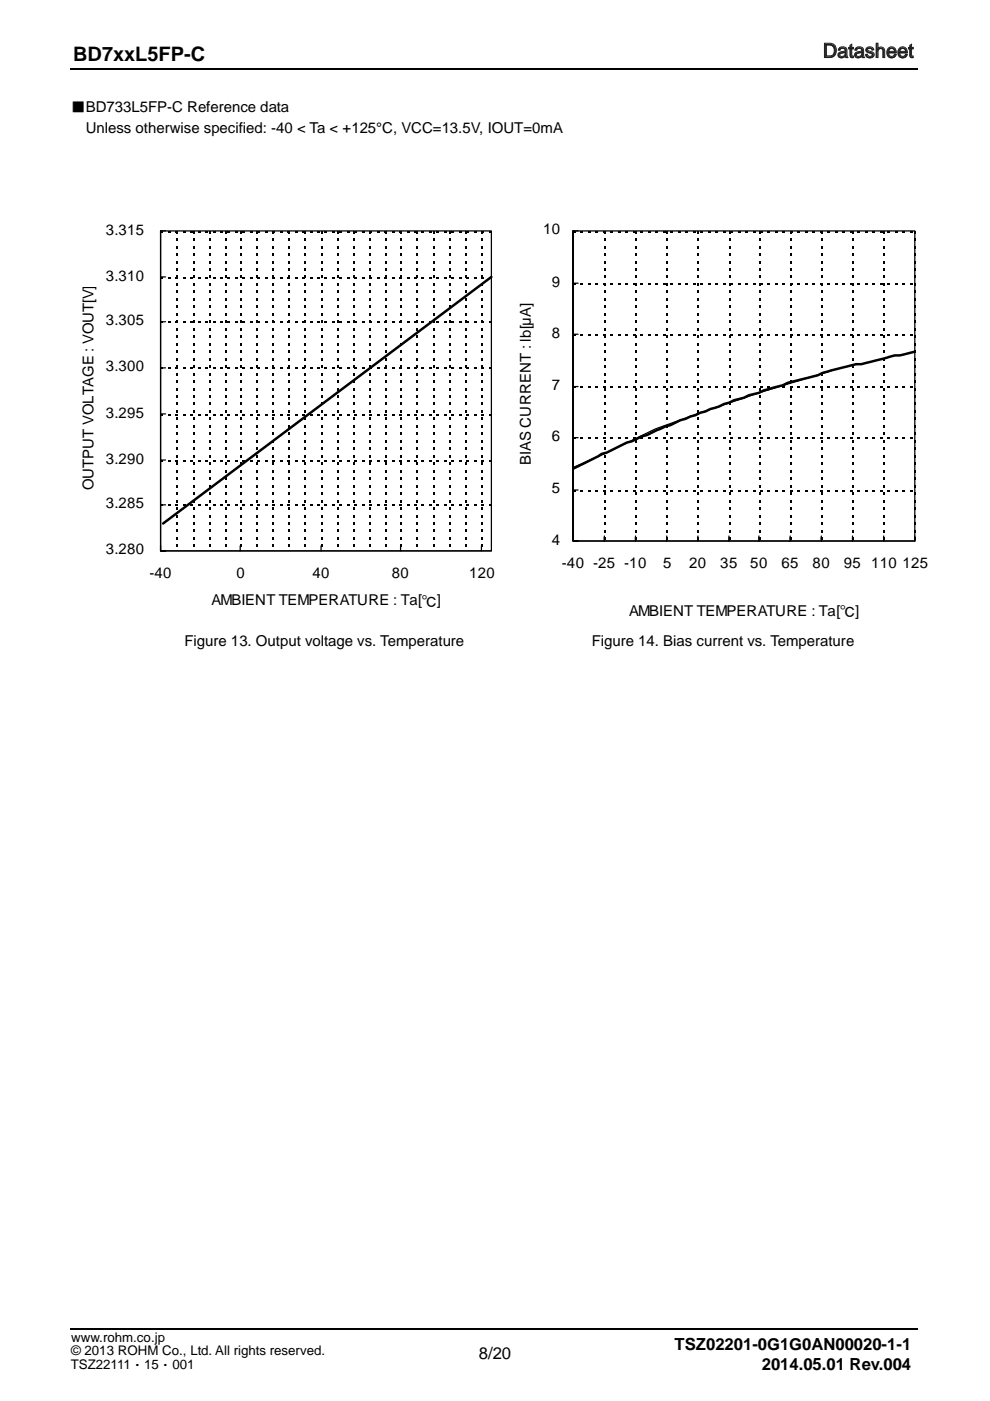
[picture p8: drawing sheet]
<svg xmlns="http://www.w3.org/2000/svg" width="210mm" height="297mm" viewBox="0 0 210 297" stroke-linecap="round" stroke-linejoin="round" font-family="sans-serif">
<defs><g id="words">
<text font-size="4.2" x="15.5" y="12.9">BD7xxL5FP-C</text>
<text font-size="4.2" fill="#231f20" x="174.5" y="12.2">Datasheet</text>
<g font-size="3.5">
<text x="143.1" y="286.3">TSZ02201-0G1G0AN00020-1-1</text>
<text x="101.6" y="288.2">8/20</text>
<text x="161.6" y="290.5">2014.05.01 Rev.004</text>
</g>
<g font-size="3.2">
<text x="15" y="23.7">■BD733L5FP-C Reference data</text>
<text x="18.2" y="28.3">Unless otherwise specified: -40 &lt; Ta &lt; +125°C, VCC=13.5V, IOUT=0mA</text>
<text x="22.5" y="49.7">3.315</text>
<text x="115.2" y="49.7">10</text>
<text x="22.5" y="59.5">3.310</text>
<text x="117.1" y="60.8">9</text>
<text x="22.5" y="69">3.305</text>
<text x="117.1" y="71.6">8</text>
<text x="22.5" y="78.8">3.300</text>
<text x="117.1" y="82.7">7</text>
<text x="22.5" y="88.5">3.295</text>
<text x="117.1" y="93.5">6</text>
<text x="22.5" y="98.3">3.290</text>
<text x="112.6" y="98.6" transform="rotate(-90 112.6 98.6)">BIAS CURRENT : lb[μA]</text>
<text x="19.9" y="103.9" transform="rotate(-90 19.9 103.9)">OUTPUT VOLTAGE : VOUT[V]</text>
<text x="22.5" y="107.8">3.285</text>
<text x="117.1" y="104.6">5</text>
<text x="22.5" y="117.6">3.280</text>
<text x="117.1" y="115.5">4</text>
<text x="31.7" y="122.6">-40</text>
<text x="50.2" y="122.6">0</text>
<text x="66.2" y="122.6">40</text>
<text x="83.1" y="122.6">80</text>
<text x="99.5" y="122.6">120</text>
<text x="119.2" y="120.5">-40 -25 -10</text>
<text x="140.6" y="120.5">5</text>
<text x="146.2" y="120.5">20</text>
<text x="152.8" y="120.5">35</text>
<text x="159.1" y="120.5">50</text>
<text x="165.8" y="120.5">65</text>
<text x="172.4" y="120.5">80</text>
<text x="179" y="120.5">95 110 125</text>
<text x="44.9" y="128.4">AMBIENT TEMPERATURE : Ta[℃]</text>
<text x="133.5" y="130.5">AMBIENT TEMPERATURE : Ta[℃]</text>
<text x="39.1" y="136.9">Figure 13. Output voltage vs. Temperature</text>
<text x="125.5" y="136.9">Figure 14. Bias current vs. Temperature</text>
</g>
<g font-size="2.8">
<text x="15.1" y="287.2">© 2013 ROHM Co., Ltd. All rights reserved.</text>
<text x="15.1" y="284.5">www.rohm.co.jp</text>
<text x="15" y="290.2">TSZ22111・15・001</text>
</g>
</g></defs>
<path d="M15 281.9h179.7" fill="none" stroke="#010202" stroke-width=".32"/>
<path d="M15 14.6h179.7" fill="none" stroke="#010202" stroke-width=".34"/>
<path d="M34.1 49h70.1v67.8h-70.1z" fill="#fff"/>
<g fill="#000">
<path d="M34.1 58.7h.5v.3h-.5zM34.1 49h.5v.2h-.5zM35.6 58.7h.6v.3h-.6zM35.6 49h.6v.2h-.6zM37.2 58.7h.6v.3h-.6zM37.2 49h.6v.2h-.6zM37.5 49h.3v.5h-.3zM37.5 50.5h.3v.6h-.3zM37.5 52.1h.3v.5h-.3zM37.5 53.7h.3v.5h-.3zM37.5 55.3h.3v.5h-.3zM37.5 56.9h.3v.5h-.3z"/>
<path d="M37.5 58.5h.3v.5h-.3zM38.8 58.7h.5v.3h-.5zM38.8 49h.5v.2h-.5zM40.4 58.7h.5v.3h-.5zM40.4 49h.5v.2h-.5zM40.9 49h.3v.5h-.3zM40.9 50.5h.3v.6h-.3zM40.9 52.1h.3v.5h-.3zM40.9 53.7h.3v.5h-.3zM40.9 55.3h.3v.5h-.3zM40.9 56.9h.3v.5h-.3zM40.9 58.5h.3v.5h-.3z"/>
<path d="M42 58.7h.5v.3h-.5zM42 49h.5v.2h-.5zM43.6 58.7h.5v.3h-.5zM43.6 49h.5v.2h-.5zM44.3 49h.3v.5h-.3zM44.3 50.5h.3v.6h-.3zM44.3 52.1h.3v.5h-.3zM44.3 53.7h.3v.5h-.3zM44.3 55.3h.3v.5h-.3zM44.3 56.9h.3v.5h-.3zM44.3 58.5h.3v.5h-.3zM45.1 58.7h.6v.3h-.6z"/>
<path d="M45.1 49h.6v.2h-.6zM46.7 58.7h.5v.3h-.5zM46.7 49h.5v.2h-.5zM47.8 49h.2v.5h-.2zM47.8 50.5h.2v.6h-.2zM47.8 52.1h.2v.5h-.2zM47.8 53.7h.2v.5h-.2zM47.8 55.3h.2v.5h-.2zM47.8 56.9h.2v.5h-.2zM47.8 58.5h.2v.5h-.2zM48.3 58.7h.5v.3h-.5zM48.3 49h.5v.2h-.5z"/>
<path d="M49.9 58.7h.5v.3h-.5zM49.9 49h.5v.2h-.5zM50.9 49h.3v.5h-.3zM50.9 50.5h.3v.6h-.3zM50.9 52.1h.3v.5h-.3zM50.9 53.7h.3v.5h-.3zM50.9 55.3h.3v.5h-.3zM50.9 56.9h.3v.5h-.3zM50.9 58.5h.3v.5h-.3zM51.5 58.7h.5v.3h-.5zM51.5 49h.5v.2h-.5zM53.1 58.7h.5v.3h-.5z"/>
<path d="M53.1 49h.5v.2h-.5zM54.4 49h.2v.5h-.2zM54.4 50.5h.2v.6h-.2zM54.4 52.1h.2v.5h-.2zM54.4 53.7h.2v.5h-.2zM54.4 55.3h.2v.5h-.2zM54.4 56.9h.2v.5h-.2zM54.4 58.5h.2v.5h-.2zM54.6 58.7h.6v.3h-.6zM54.6 49h.6v.2h-.6zM56.2 58.7h.5v.3h-.5zM56.2 49h.5v.2h-.5z"/>
<path d="M57.8 58.7h.5v.3h-.5zM57.8 49h.5v.2h-.5zM57.8 49h.3v.5h-.3zM57.8 50.5h.3v.6h-.3zM57.8 52.1h.3v.5h-.3zM57.8 53.7h.3v.5h-.3zM57.8 55.3h.3v.5h-.3zM57.8 56.9h.3v.5h-.3zM57.8 58.5h.3v.5h-.3zM59.4 58.7h.5v.3h-.5zM59.4 49h.5v.2h-.5zM61 58.7h.5v.3h-.5z"/>
<path d="M61 49h.5v.2h-.5zM61.2 49h.3v.5h-.3zM61.2 50.5h.3v.6h-.3zM61.2 52.1h.3v.5h-.3zM61.2 53.7h.3v.5h-.3zM61.2 55.3h.3v.5h-.3zM61.2 56.9h.3v.5h-.3zM61.2 58.5h.3v.5h-.3zM62.5 58.7h.6v.3h-.6zM62.5 49h.6v.2h-.6zM64.1 58.7h.6v.3h-.6zM64.1 49h.6v.2h-.6z"/>
<path d="M64.7 49h.2v.5h-.2zM64.7 50.5h.2v.6h-.2zM64.7 52.1h.2v.5h-.2zM64.7 53.7h.2v.5h-.2zM64.7 55.3h.2v.5h-.2zM64.7 56.9h.2v.5h-.2zM64.7 58.5h.2v.5h-.2zM65.7 58.7h.6v.3h-.6zM65.7 49h.6v.2h-.6zM67.3 58.7h.5v.3h-.5zM67.3 49h.5v.2h-.5zM68.1 49h.2v.5h-.2z"/>
<path d="M68.1 50.5h.2v.6h-.2zM68.1 52.1h.2v.5h-.2zM68.1 53.7h.2v.5h-.2zM68.1 55.3h.2v.5h-.2zM68.1 56.9h.2v.5h-.2zM68.1 58.5h.2v.5h-.2zM68.9 58.7h.5v.3h-.5zM68.9 49h.5v.2h-.5zM70.5 58.7h.5v.3h-.5zM70.5 49h.5v.2h-.5zM71.5 49h.3v.5h-.3zM71.5 50.5h.3v.6h-.3z"/>
<path d="M71.5 52.1h.3v.5h-.3zM71.5 53.7h.3v.5h-.3zM71.5 55.3h.3v.5h-.3zM71.5 56.9h.3v.5h-.3zM71.5 58.5h.3v.5h-.3zM72.1 58.7h.5v.3h-.5zM72.1 49h.5v.2h-.5zM73.6 58.7h.5v.3h-.5zM73.6 49h.5v.2h-.5zM75 49h.2v.5h-.2zM75 50.5h.2v.6h-.2zM75 52.1h.2v.5h-.2z"/>
<path d="M75 53.7h.2v.5h-.2zM75 55.3h.2v.5h-.2zM75 56.9h.2v.5h-.2zM75 58.5h.2v.5h-.2zM75.2 58.7h.5v.3h-.5zM75.2 49h.5v.2h-.5zM76.8 58.7h.5v.3h-.5zM76.8 49h.5v.2h-.5zM78.4 58.7h.5v.3h-.5zM78.4 49h.5v.2h-.5zM78.4 49h.2v.5h-.2zM78.4 50.5h.2v.6h-.2z"/>
<path d="M78.4 52.1h.2v.5h-.2zM78.4 53.7h.2v.5h-.2zM78.4 55.3h.2v.5h-.2zM78.4 56.9h.2v.5h-.2zM78.4 58.5h.2v.5h-.2zM80 58.7h.5v.3h-.5zM80 49h.5v.2h-.5zM81.5 58.7h.6v.3h-.6zM81.5 49h.6v.2h-.6zM81.8 49h.3v.5h-.3zM81.8 50.5h.3v.6h-.3zM81.8 52.1h.3v.5h-.3z"/>
<path d="M81.8 53.7h.3v.5h-.3zM81.8 55.3h.3v.5h-.3zM81.8 56.9h.3v.5h-.3zM81.8 58.5h.3v.5h-.3zM83.1 58.7h.6v.3h-.6zM83.1 49h.6v.2h-.6zM84.7 58.7h.5v.3h-.5zM84.7 49h.5v.2h-.5zM85 49h.2v.5h-.2zM85 50.5h.2v.6h-.2zM85 52.1h.2v.5h-.2zM85 53.7h.2v.5h-.2z"/>
<path d="M85 55.3h.2v.5h-.2zM85 56.9h.2v.5h-.2zM85 58.5h.2v.5h-.2zM86.3 58.7h.5v.3h-.5zM86.3 49h.5v.2h-.5zM87.9 58.7h.5v.3h-.5zM87.9 49h.5v.2h-.5zM88.4 49h.3v.5h-.3zM88.4 50.5h.3v.6h-.3zM88.4 52.1h.3v.5h-.3zM88.4 53.7h.3v.5h-.3zM88.4 55.3h.3v.5h-.3z"/>
<path d="M88.4 56.9h.3v.5h-.3zM88.4 58.5h.3v.5h-.3zM89.5 58.7h.5v.3h-.5zM89.5 49h.5v.2h-.5zM91 58.7h.6v.3h-.6zM91 49h.6v.2h-.6zM91.8 49h.3v.5h-.3zM91.8 50.5h.3v.6h-.3zM91.8 52.1h.3v.5h-.3zM91.8 53.7h.3v.5h-.3zM91.8 55.3h.3v.5h-.3zM91.8 56.9h.3v.5h-.3z"/>
<path d="M91.8 58.5h.3v.5h-.3zM92.6 58.7h.6v.3h-.6zM92.6 49h.6v.2h-.6zM94.2 58.7h.5v.3h-.5zM94.2 49h.5v.2h-.5zM95.2 49h.3v.5h-.3zM95.2 50.5h.3v.6h-.3zM95.2 52.1h.3v.5h-.3zM95.2 53.7h.3v.5h-.3zM95.2 55.3h.3v.5h-.3zM95.2 56.9h.3v.5h-.3zM95.2 58.5h.3v.5h-.3z"/>
<path d="M95.8 58.7h.5v.3h-.5zM95.8 49h.5v.2h-.5zM97.4 58.7h.5v.3h-.5zM97.4 49h.5v.2h-.5zM98.7 49h.3v.5h-.3zM98.7 50.5h.3v.6h-.3zM98.7 52.1h.3v.5h-.3zM98.7 53.7h.3v.5h-.3zM98.7 55.3h.3v.5h-.3zM98.7 56.9h.3v.5h-.3zM98.7 58.5h.3v.5h-.3zM99 58.7h.5v.3h-.5z"/>
<path d="M99 49h.5v.2h-.5zM100.5 58.7h.6v.3h-.6zM100.5 49h.6v.2h-.6zM102.1 58.7h.5v.3h-.5zM102.1 49h.5v.2h-.5zM102.1 49h.3v.5h-.3zM102.1 50.5h.3v.6h-.3zM102.1 52.1h.3v.5h-.3zM102.1 53.7h.3v.5h-.3zM102.1 55.3h.3v.5h-.3zM102.1 56.9h.3v.5h-.3zM102.1 58.5h.3v.5h-.3z"/>
<path d="M103.7 58.7h.5v.3h-.5zM103.7 49h.5v.2h-.5zM34.1 78h.5v.3h-.5zM34.1 68.2h.5v.3h-.5zM35.6 78h.6v.3h-.6zM35.6 68.2h.6v.3h-.6zM37.2 78h.6v.3h-.6zM37.2 68.2h.6v.3h-.6zM37.5 60h.3v.6h-.3zM37.5 61.6h.3v.5h-.3zM37.5 63.2h.3v.5h-.3zM37.5 64.8h.3v.5h-.3z"/>
<path d="M37.5 66.4h.3v.5h-.3zM37.5 68h.3v.5h-.3zM37.5 69.6h.3v.5h-.3zM37.5 71.1h.3v.5h-.3zM37.5 72.7h.3v.5h-.3zM37.5 74.3h.3v.5h-.3zM37.5 75.9h.3v.5h-.3zM37.5 77.5h.3v.5h-.3zM37.5 79.1h.3v.5h-.3zM38.8 78h.5v.3h-.5zM38.8 68.2h.5v.3h-.5zM40.4 78h.5v.3h-.5z"/>
<path d="M40.4 68.2h.5v.3h-.5zM40.9 60h.3v.6h-.3zM40.9 61.6h.3v.5h-.3zM40.9 63.2h.3v.5h-.3zM40.9 64.8h.3v.5h-.3zM40.9 66.4h.3v.5h-.3zM40.9 68h.3v.5h-.3zM40.9 69.6h.3v.5h-.3zM40.9 71.1h.3v.5h-.3zM40.9 72.7h.3v.5h-.3zM40.9 74.3h.3v.5h-.3zM40.9 75.9h.3v.5h-.3z"/>
<path d="M40.9 77.5h.3v.5h-.3zM40.9 79.1h.3v.5h-.3zM42 78h.5v.3h-.5zM42 68.2h.5v.3h-.5zM43.6 78h.5v.3h-.5zM43.6 68.2h.5v.3h-.5zM44.3 60h.3v.6h-.3zM44.3 61.6h.3v.5h-.3zM44.3 63.2h.3v.5h-.3zM44.3 64.8h.3v.5h-.3zM44.3 66.4h.3v.5h-.3zM44.3 68h.3v.5h-.3z"/>
<path d="M44.3 69.6h.3v.5h-.3zM44.3 71.1h.3v.5h-.3zM44.3 72.7h.3v.5h-.3zM44.3 74.3h.3v.5h-.3zM44.3 75.9h.3v.5h-.3zM44.3 77.5h.3v.5h-.3zM44.3 79.1h.3v.5h-.3zM45.1 78h.6v.3h-.6zM45.1 68.2h.6v.3h-.6zM46.7 78h.5v.3h-.5zM46.7 68.2h.5v.3h-.5zM47.8 60h.2v.6h-.2z"/>
<path d="M47.8 61.6h.2v.5h-.2zM47.8 63.2h.2v.5h-.2zM47.8 64.8h.2v.5h-.2zM47.8 66.4h.2v.5h-.2zM47.8 68h.2v.5h-.2zM47.8 69.6h.2v.5h-.2zM47.8 71.1h.2v.5h-.2zM47.8 72.7h.2v.5h-.2zM47.8 74.3h.2v.5h-.2zM47.8 75.9h.2v.5h-.2zM47.8 77.5h.2v.5h-.2zM47.8 79.1h.2v.5h-.2z"/>
<path d="M48.3 78h.5v.3h-.5zM48.3 68.2h.5v.3h-.5zM49.9 78h.5v.3h-.5zM49.9 68.2h.5v.3h-.5zM50.9 60h.3v.6h-.3zM50.9 61.6h.3v.5h-.3zM50.9 63.2h.3v.5h-.3zM50.9 64.8h.3v.5h-.3zM50.9 66.4h.3v.5h-.3zM50.9 68h.3v.5h-.3zM50.9 69.6h.3v.5h-.3zM50.9 71.1h.3v.5h-.3z"/>
<path d="M50.9 72.7h.3v.5h-.3zM50.9 74.3h.3v.5h-.3zM50.9 75.9h.3v.5h-.3zM50.9 77.5h.3v.5h-.3zM50.9 79.1h.3v.5h-.3zM51.5 78h.5v.3h-.5zM51.5 68.2h.5v.3h-.5zM53.1 78h.5v.3h-.5zM53.1 68.2h.5v.3h-.5zM54.4 60h.2v.6h-.2zM54.4 61.6h.2v.5h-.2zM54.4 63.2h.2v.5h-.2z"/>
<path d="M54.4 64.8h.2v.5h-.2zM54.4 66.4h.2v.5h-.2zM54.4 68h.2v.5h-.2zM54.4 69.6h.2v.5h-.2zM54.4 71.1h.2v.5h-.2zM54.4 72.7h.2v.5h-.2zM54.4 74.3h.2v.5h-.2zM54.4 75.9h.2v.5h-.2zM54.4 77.5h.2v.5h-.2zM54.4 79.1h.2v.5h-.2zM54.6 78h.6v.3h-.6zM54.6 68.2h.6v.3h-.6z"/>
<path d="M56.2 78h.5v.3h-.5zM56.2 68.2h.5v.3h-.5zM57.8 78h.5v.3h-.5zM57.8 68.2h.5v.3h-.5zM57.8 60h.3v.6h-.3zM57.8 61.6h.3v.5h-.3zM57.8 63.2h.3v.5h-.3zM57.8 64.8h.3v.5h-.3zM57.8 66.4h.3v.5h-.3zM57.8 68h.3v.5h-.3zM57.8 69.6h.3v.5h-.3zM57.8 71.1h.3v.5h-.3z"/>
<path d="M57.8 72.7h.3v.5h-.3zM57.8 74.3h.3v.5h-.3zM57.8 75.9h.3v.5h-.3zM57.8 77.5h.3v.5h-.3zM57.8 79.1h.3v.5h-.3zM59.4 78h.5v.3h-.5zM59.4 68.2h.5v.3h-.5zM61 78h.5v.3h-.5zM61 68.2h.5v.3h-.5zM61.2 60h.3v.6h-.3zM61.2 61.6h.3v.5h-.3zM61.2 63.2h.3v.5h-.3z"/>
<path d="M61.2 64.8h.3v.5h-.3zM61.2 66.4h.3v.5h-.3zM61.2 68h.3v.5h-.3zM61.2 69.6h.3v.5h-.3zM61.2 71.1h.3v.5h-.3zM61.2 72.7h.3v.5h-.3zM61.2 74.3h.3v.5h-.3zM61.2 75.9h.3v.5h-.3zM61.2 77.5h.3v.5h-.3zM61.2 79.1h.3v.5h-.3zM62.5 78h.6v.3h-.6zM62.5 68.2h.6v.3h-.6z"/>
<path d="M64.1 78h.6v.3h-.6zM64.1 68.2h.6v.3h-.6zM64.7 60h.2v.6h-.2zM64.7 61.6h.2v.5h-.2zM64.7 63.2h.2v.5h-.2zM64.7 64.8h.2v.5h-.2zM64.7 66.4h.2v.5h-.2zM64.7 68h.2v.5h-.2zM64.7 69.6h.2v.5h-.2zM64.7 71.1h.2v.5h-.2zM64.7 72.7h.2v.5h-.2zM64.7 74.3h.2v.5h-.2z"/>
<path d="M64.7 75.9h.2v.5h-.2zM64.7 77.5h.2v.5h-.2zM64.7 79.1h.2v.5h-.2zM65.7 78h.6v.3h-.6zM65.7 68.2h.6v.3h-.6zM67.3 78h.5v.3h-.5zM67.3 68.2h.5v.3h-.5zM68.1 60h.2v.6h-.2zM68.1 61.6h.2v.5h-.2zM68.1 63.2h.2v.5h-.2zM68.1 64.8h.2v.5h-.2zM68.1 66.4h.2v.5h-.2z"/>
<path d="M68.1 68h.2v.5h-.2zM68.1 69.6h.2v.5h-.2zM68.1 71.1h.2v.5h-.2zM68.1 72.7h.2v.5h-.2zM68.1 74.3h.2v.5h-.2zM68.1 75.9h.2v.5h-.2zM68.1 77.5h.2v.5h-.2zM68.1 79.1h.2v.5h-.2zM68.9 78h.5v.3h-.5zM68.9 68.2h.5v.3h-.5zM70.5 78h.5v.3h-.5zM70.5 68.2h.5v.3h-.5z"/>
<path d="M71.5 60h.3v.6h-.3zM71.5 61.6h.3v.5h-.3zM71.5 63.2h.3v.5h-.3zM71.5 64.8h.3v.5h-.3zM71.5 66.4h.3v.5h-.3zM71.5 68h.3v.5h-.3zM71.5 69.6h.3v.5h-.3zM71.5 71.1h.3v.5h-.3zM71.5 72.7h.3v.5h-.3zM71.5 74.3h.3v.5h-.3zM71.5 75.9h.3v.5h-.3zM71.5 77.5h.3v.5h-.3z"/>
<path d="M71.5 79.1h.3v.5h-.3zM72.1 78h.5v.3h-.5zM72.1 68.2h.5v.3h-.5zM73.6 78h.5v.3h-.5zM73.6 68.2h.5v.3h-.5zM75 60h.2v.6h-.2zM75 61.6h.2v.5h-.2zM75 63.2h.2v.5h-.2zM75 64.8h.2v.5h-.2zM75 66.4h.2v.5h-.2zM75 68h.2v.5h-.2zM75 69.6h.2v.5h-.2z"/>
<path d="M75 71.1h.2v.5h-.2zM75 72.7h.2v.5h-.2zM75 74.3h.2v.5h-.2zM75 75.9h.2v.5h-.2zM75 77.5h.2v.5h-.2zM75 79.1h.2v.5h-.2zM75.2 78h.5v.3h-.5zM75.2 68.2h.5v.3h-.5zM76.8 78h.5v.3h-.5zM76.8 68.2h.5v.3h-.5zM78.4 78h.5v.3h-.5zM78.4 68.2h.5v.3h-.5z"/>
<path d="M78.4 60h.2v.6h-.2zM78.4 61.6h.2v.5h-.2zM78.4 63.2h.2v.5h-.2zM78.4 64.8h.2v.5h-.2zM78.4 66.4h.2v.5h-.2zM78.4 68h.2v.5h-.2zM78.4 69.6h.2v.5h-.2zM78.4 71.1h.2v.5h-.2zM78.4 72.7h.2v.5h-.2zM78.4 74.3h.2v.5h-.2zM78.4 75.9h.2v.5h-.2zM78.4 77.5h.2v.5h-.2z"/>
<path d="M78.4 79.1h.2v.5h-.2zM80 78h.5v.3h-.5zM80 68.2h.5v.3h-.5zM81.5 78h.6v.3h-.6zM81.5 68.2h.6v.3h-.6zM81.8 60h.3v.6h-.3zM81.8 61.6h.3v.5h-.3zM81.8 63.2h.3v.5h-.3zM81.8 64.8h.3v.5h-.3zM81.8 66.4h.3v.5h-.3zM81.8 68h.3v.5h-.3zM81.8 69.6h.3v.5h-.3z"/>
<path d="M81.8 71.1h.3v.5h-.3zM81.8 72.7h.3v.5h-.3zM81.8 74.3h.3v.5h-.3zM81.8 75.9h.3v.5h-.3zM81.8 77.5h.3v.5h-.3zM81.8 79.1h.3v.5h-.3zM83.1 78h.6v.3h-.6zM83.1 68.2h.6v.3h-.6zM84.7 78h.5v.3h-.5zM84.7 68.2h.5v.3h-.5zM85 60h.2v.6h-.2zM85 61.6h.2v.5h-.2z"/>
<path d="M85 63.2h.2v.5h-.2zM85 64.8h.2v.5h-.2zM85 66.4h.2v.5h-.2zM85 68h.2v.5h-.2zM85 69.6h.2v.5h-.2zM85 71.1h.2v.5h-.2zM85 72.7h.2v.5h-.2zM85 74.3h.2v.5h-.2zM85 75.9h.2v.5h-.2zM85 77.5h.2v.5h-.2zM85 79.1h.2v.5h-.2zM86.3 78h.5v.3h-.5z"/>
<path d="M86.3 68.2h.5v.3h-.5zM87.9 78h.5v.3h-.5zM87.9 68.2h.5v.3h-.5zM88.4 60h.3v.6h-.3zM88.4 61.6h.3v.5h-.3zM88.4 63.2h.3v.5h-.3zM88.4 64.8h.3v.5h-.3zM88.4 66.4h.3v.5h-.3zM88.4 68h.3v.5h-.3zM88.4 69.6h.3v.5h-.3zM88.4 71.1h.3v.5h-.3zM88.4 72.7h.3v.5h-.3z"/>
<path d="M88.4 74.3h.3v.5h-.3zM88.4 75.9h.3v.5h-.3zM88.4 77.5h.3v.5h-.3zM88.4 79.1h.3v.5h-.3zM89.5 78h.5v.3h-.5zM89.5 68.2h.5v.3h-.5zM91 78h.6v.3h-.6zM91 68.2h.6v.3h-.6zM91.8 60h.3v.6h-.3zM91.8 61.6h.3v.5h-.3zM91.8 63.2h.3v.5h-.3zM91.8 64.8h.3v.5h-.3z"/>
<path d="M91.8 66.4h.3v.5h-.3zM91.8 68h.3v.5h-.3zM91.8 69.6h.3v.5h-.3zM91.8 71.1h.3v.5h-.3zM91.8 72.7h.3v.5h-.3zM91.8 74.3h.3v.5h-.3zM91.8 75.9h.3v.5h-.3zM91.8 77.5h.3v.5h-.3zM91.8 79.1h.3v.5h-.3zM92.6 78h.6v.3h-.6zM92.6 68.2h.6v.3h-.6zM94.2 78h.5v.3h-.5z"/>
<path d="M94.2 68.2h.5v.3h-.5zM95.2 60h.3v.6h-.3zM95.2 61.6h.3v.5h-.3zM95.2 63.2h.3v.5h-.3zM95.2 64.8h.3v.5h-.3zM95.2 66.4h.3v.5h-.3zM95.2 68h.3v.5h-.3zM95.2 69.6h.3v.5h-.3zM95.2 71.1h.3v.5h-.3zM95.2 72.7h.3v.5h-.3zM95.2 74.3h.3v.5h-.3zM95.2 75.9h.3v.5h-.3z"/>
<path d="M95.2 77.5h.3v.5h-.3zM95.2 79.1h.3v.5h-.3zM95.8 78h.5v.3h-.5zM95.8 68.2h.5v.3h-.5zM97.4 78h.5v.3h-.5zM97.4 68.2h.5v.3h-.5zM98.7 60h.3v.6h-.3zM98.7 61.6h.3v.5h-.3zM98.7 63.2h.3v.5h-.3zM98.7 64.8h.3v.5h-.3zM98.7 66.4h.3v.5h-.3zM98.7 68h.3v.5h-.3z"/>
<path d="M98.7 69.6h.3v.5h-.3zM98.7 71.1h.3v.5h-.3zM98.7 72.7h.3v.5h-.3zM98.7 74.3h.3v.5h-.3zM98.7 75.9h.3v.5h-.3zM98.7 77.5h.3v.5h-.3zM98.7 79.1h.3v.5h-.3zM99 78h.5v.3h-.5zM99 68.2h.5v.3h-.5zM100.5 78h.6v.3h-.6zM100.5 68.2h.6v.3h-.6zM102.1 78h.5v.3h-.5z"/>
<path d="M102.1 68.2h.5v.3h-.5zM102.1 60h.3v.6h-.3zM102.1 61.6h.3v.5h-.3zM102.1 63.2h.3v.5h-.3zM102.1 64.8h.3v.5h-.3zM102.1 66.4h.3v.5h-.3zM102.1 68h.3v.5h-.3zM102.1 69.6h.3v.5h-.3zM102.1 71.1h.3v.5h-.3zM102.1 72.7h.3v.5h-.3zM102.1 74.3h.3v.5h-.3zM102.1 75.9h.3v.5h-.3z"/>
<path d="M102.1 77.5h.3v.5h-.3zM102.1 79.1h.3v.5h-.3zM103.7 78h.5v.3h-.5zM103.7 68.2h.5v.3h-.5zM34.1 97.5h.5v.3h-.5zM34.1 87.8h.5v.2h-.5zM35.6 97.5h.6v.3h-.6zM35.6 87.8h.6v.2h-.6zM37.2 97.5h.6v.3h-.6zM37.2 87.8h.6v.2h-.6zM37.5 80.6h.3v.6h-.3zM37.5 82.2h.3v.5h-.3z"/>
<path d="M37.5 83.8h.3v.5h-.3zM37.5 85.4h.3v.5h-.3zM37.5 87h.3v.5h-.3zM37.5 88.6h.3v.5h-.3zM37.5 90.1h.3v.6h-.3zM37.5 91.7h.3v.5h-.3zM37.5 93.3h.3v.5h-.3zM37.5 94.9h.3v.5h-.3zM37.5 96.5h.3v.5h-.3zM37.5 98.1h.3v.5h-.3zM38.8 97.5h.5v.3h-.5zM38.8 87.8h.5v.2h-.5z"/>
<path d="M40.4 97.5h.5v.3h-.5zM40.4 87.8h.5v.2h-.5zM40.9 80.6h.3v.6h-.3zM40.9 82.2h.3v.5h-.3zM40.9 83.8h.3v.5h-.3zM40.9 85.4h.3v.5h-.3zM40.9 87h.3v.5h-.3zM40.9 88.6h.3v.5h-.3zM40.9 90.1h.3v.6h-.3zM40.9 91.7h.3v.5h-.3zM40.9 93.3h.3v.5h-.3zM40.9 94.9h.3v.5h-.3z"/>
<path d="M40.9 96.5h.3v.5h-.3zM40.9 98.1h.3v.5h-.3zM42 97.5h.5v.3h-.5zM42 87.8h.5v.2h-.5zM43.6 97.5h.5v.3h-.5zM43.6 87.8h.5v.2h-.5zM44.3 80.6h.3v.6h-.3zM44.3 82.2h.3v.5h-.3zM44.3 83.8h.3v.5h-.3zM44.3 85.4h.3v.5h-.3zM44.3 87h.3v.5h-.3zM44.3 88.6h.3v.5h-.3z"/>
<path d="M44.3 90.1h.3v.6h-.3zM44.3 91.7h.3v.5h-.3zM44.3 93.3h.3v.5h-.3zM44.3 94.9h.3v.5h-.3zM44.3 96.5h.3v.5h-.3zM44.3 98.1h.3v.5h-.3zM45.1 97.5h.6v.3h-.6zM45.1 87.8h.6v.2h-.6zM46.7 97.5h.5v.3h-.5zM46.7 87.8h.5v.2h-.5zM47.8 80.6h.2v.6h-.2zM47.8 82.2h.2v.5h-.2z"/>
<path d="M47.8 83.8h.2v.5h-.2zM47.8 85.4h.2v.5h-.2zM47.8 87h.2v.5h-.2zM47.8 88.6h.2v.5h-.2zM47.8 90.1h.2v.6h-.2zM47.8 91.7h.2v.5h-.2zM47.8 93.3h.2v.5h-.2zM47.8 94.9h.2v.5h-.2zM47.8 96.5h.2v.5h-.2zM47.8 98.1h.2v.5h-.2zM48.3 97.5h.5v.3h-.5zM48.3 87.8h.5v.2h-.5z"/>
<path d="M49.9 97.5h.5v.3h-.5zM49.9 87.8h.5v.2h-.5zM50.9 80.6h.3v.6h-.3zM50.9 82.2h.3v.5h-.3zM50.9 83.8h.3v.5h-.3zM50.9 85.4h.3v.5h-.3zM50.9 87h.3v.5h-.3zM50.9 88.6h.3v.5h-.3zM50.9 90.1h.3v.6h-.3zM50.9 91.7h.3v.5h-.3zM50.9 93.3h.3v.5h-.3zM50.9 94.9h.3v.5h-.3z"/>
<path d="M50.9 96.5h.3v.5h-.3zM50.9 98.1h.3v.5h-.3zM51.5 97.5h.5v.3h-.5zM51.5 87.8h.5v.2h-.5zM53.1 97.5h.5v.3h-.5zM53.1 87.8h.5v.2h-.5zM54.4 80.6h.2v.6h-.2zM54.4 82.2h.2v.5h-.2zM54.4 83.8h.2v.5h-.2zM54.4 85.4h.2v.5h-.2zM54.4 87h.2v.5h-.2zM54.4 88.6h.2v.5h-.2z"/>
<path d="M54.4 90.1h.2v.6h-.2zM54.4 91.7h.2v.5h-.2zM54.4 93.3h.2v.5h-.2zM54.4 94.9h.2v.5h-.2zM54.4 96.5h.2v.5h-.2zM54.4 98.1h.2v.5h-.2zM54.6 97.5h.6v.3h-.6zM54.6 87.8h.6v.2h-.6zM56.2 97.5h.5v.3h-.5zM56.2 87.8h.5v.2h-.5zM57.8 97.5h.5v.3h-.5zM57.8 87.8h.5v.2h-.5z"/>
<path d="M57.8 80.6h.3v.6h-.3zM57.8 82.2h.3v.5h-.3zM57.8 83.8h.3v.5h-.3zM57.8 85.4h.3v.5h-.3zM57.8 87h.3v.5h-.3zM57.8 88.6h.3v.5h-.3zM57.8 90.1h.3v.6h-.3zM57.8 91.7h.3v.5h-.3zM57.8 93.3h.3v.5h-.3zM57.8 94.9h.3v.5h-.3zM57.8 96.5h.3v.5h-.3zM57.8 98.1h.3v.5h-.3z"/>
<path d="M59.4 97.5h.5v.3h-.5zM59.4 87.8h.5v.2h-.5zM61 97.5h.5v.3h-.5zM61 87.8h.5v.2h-.5zM61.2 80.6h.3v.6h-.3zM61.2 82.2h.3v.5h-.3zM61.2 83.8h.3v.5h-.3zM61.2 85.4h.3v.5h-.3zM61.2 87h.3v.5h-.3zM61.2 88.6h.3v.5h-.3zM61.2 90.1h.3v.6h-.3zM61.2 91.7h.3v.5h-.3z"/>
<path d="M61.2 93.3h.3v.5h-.3zM61.2 94.9h.3v.5h-.3zM61.2 96.5h.3v.5h-.3zM61.2 98.1h.3v.5h-.3zM62.5 97.5h.6v.3h-.6zM62.5 87.8h.6v.2h-.6zM64.1 97.5h.6v.3h-.6zM64.1 87.8h.6v.2h-.6zM64.7 80.6h.2v.6h-.2zM64.7 82.2h.2v.5h-.2zM64.7 83.8h.2v.5h-.2zM64.7 85.4h.2v.5h-.2z"/>
<path d="M64.7 87h.2v.5h-.2zM64.7 88.6h.2v.5h-.2zM64.7 90.1h.2v.6h-.2zM64.7 91.7h.2v.5h-.2zM64.7 93.3h.2v.5h-.2zM64.7 94.9h.2v.5h-.2zM64.7 96.5h.2v.5h-.2zM64.7 98.1h.2v.5h-.2zM65.7 97.5h.6v.3h-.6zM65.7 87.8h.6v.2h-.6zM67.3 97.5h.5v.3h-.5zM67.3 87.8h.5v.2h-.5z"/>
<path d="M68.1 80.6h.2v.6h-.2zM68.1 82.2h.2v.5h-.2zM68.1 83.8h.2v.5h-.2zM68.1 85.4h.2v.5h-.2zM68.1 87h.2v.5h-.2zM68.1 88.6h.2v.5h-.2zM68.1 90.1h.2v.6h-.2zM68.1 91.7h.2v.5h-.2zM68.1 93.3h.2v.5h-.2zM68.1 94.9h.2v.5h-.2zM68.1 96.5h.2v.5h-.2zM68.1 98.1h.2v.5h-.2z"/>
<path d="M68.9 97.5h.5v.3h-.5zM68.9 87.8h.5v.2h-.5zM70.5 97.5h.5v.3h-.5zM70.5 87.8h.5v.2h-.5zM71.5 80.6h.3v.6h-.3zM71.5 82.2h.3v.5h-.3zM71.5 83.8h.3v.5h-.3zM71.5 85.4h.3v.5h-.3zM71.5 87h.3v.5h-.3zM71.5 88.6h.3v.5h-.3zM71.5 90.1h.3v.6h-.3zM71.5 91.7h.3v.5h-.3z"/>
<path d="M71.5 93.3h.3v.5h-.3zM71.5 94.9h.3v.5h-.3zM71.5 96.5h.3v.5h-.3zM71.5 98.1h.3v.5h-.3zM72.1 97.5h.5v.3h-.5zM72.1 87.8h.5v.2h-.5zM73.6 97.5h.5v.3h-.5zM73.6 87.8h.5v.2h-.5zM75 80.6h.2v.6h-.2zM75 82.2h.2v.5h-.2zM75 83.8h.2v.5h-.2zM75 85.4h.2v.5h-.2z"/>
<path d="M75 87h.2v.5h-.2zM75 88.6h.2v.5h-.2zM75 90.1h.2v.6h-.2zM75 91.7h.2v.5h-.2zM75 93.3h.2v.5h-.2zM75 94.9h.2v.5h-.2zM75 96.5h.2v.5h-.2zM75 98.1h.2v.5h-.2zM75.2 97.5h.5v.3h-.5zM75.2 87.8h.5v.2h-.5zM76.8 97.5h.5v.3h-.5zM76.8 87.8h.5v.2h-.5z"/>
<path d="M78.4 97.5h.5v.3h-.5zM78.4 87.8h.5v.2h-.5zM78.4 80.6h.2v.6h-.2zM78.4 82.2h.2v.5h-.2zM78.4 83.8h.2v.5h-.2zM78.4 85.4h.2v.5h-.2zM78.4 87h.2v.5h-.2zM78.4 88.6h.2v.5h-.2zM78.4 90.1h.2v.6h-.2zM78.4 91.7h.2v.5h-.2zM78.4 93.3h.2v.5h-.2zM78.4 94.9h.2v.5h-.2z"/>
<path d="M78.4 96.5h.2v.5h-.2zM78.4 98.1h.2v.5h-.2zM80 97.5h.5v.3h-.5zM80 87.8h.5v.2h-.5zM81.5 97.5h.6v.3h-.6zM81.5 87.8h.6v.2h-.6zM81.8 80.6h.3v.6h-.3zM81.8 82.2h.3v.5h-.3zM81.8 83.8h.3v.5h-.3zM81.8 85.4h.3v.5h-.3zM81.8 87h.3v.5h-.3zM81.8 88.6h.3v.5h-.3z"/>
<path d="M81.8 90.1h.3v.6h-.3zM81.8 91.7h.3v.5h-.3zM81.8 93.3h.3v.5h-.3zM81.8 94.9h.3v.5h-.3zM81.8 96.5h.3v.5h-.3zM81.8 98.1h.3v.5h-.3zM83.1 97.5h.6v.3h-.6zM83.1 87.8h.6v.2h-.6zM84.7 97.5h.5v.3h-.5zM84.7 87.8h.5v.2h-.5zM85 80.6h.2v.6h-.2zM85 82.2h.2v.5h-.2z"/>
<path d="M85 83.8h.2v.5h-.2zM85 85.4h.2v.5h-.2zM85 87h.2v.5h-.2zM85 88.6h.2v.5h-.2zM85 90.1h.2v.6h-.2zM85 91.7h.2v.5h-.2zM85 93.3h.2v.5h-.2zM85 94.9h.2v.5h-.2zM85 96.5h.2v.5h-.2zM85 98.1h.2v.5h-.2zM86.3 97.5h.5v.3h-.5zM86.3 87.8h.5v.2h-.5z"/>
<path d="M87.9 97.5h.5v.3h-.5zM87.9 87.8h.5v.2h-.5zM88.4 80.6h.3v.6h-.3zM88.4 82.2h.3v.5h-.3zM88.4 83.8h.3v.5h-.3zM88.4 85.4h.3v.5h-.3zM88.4 87h.3v.5h-.3zM88.4 88.6h.3v.5h-.3zM88.4 90.1h.3v.6h-.3zM88.4 91.7h.3v.5h-.3zM88.4 93.3h.3v.5h-.3zM88.4 94.9h.3v.5h-.3z"/>
<path d="M88.4 96.5h.3v.5h-.3zM88.4 98.1h.3v.5h-.3zM89.5 97.5h.5v.3h-.5zM89.5 87.8h.5v.2h-.5zM91 97.5h.6v.3h-.6zM91 87.8h.6v.2h-.6zM91.8 80.6h.3v.6h-.3zM91.8 82.2h.3v.5h-.3zM91.8 83.8h.3v.5h-.3zM91.8 85.4h.3v.5h-.3zM91.8 87h.3v.5h-.3zM91.8 88.6h.3v.5h-.3z"/>
<path d="M91.8 90.1h.3v.6h-.3zM91.8 91.7h.3v.5h-.3zM91.8 93.3h.3v.5h-.3zM91.8 94.9h.3v.5h-.3zM91.8 96.5h.3v.5h-.3zM91.8 98.1h.3v.5h-.3zM92.6 97.5h.6v.3h-.6zM92.6 87.8h.6v.2h-.6zM94.2 97.5h.5v.3h-.5zM94.2 87.8h.5v.2h-.5zM95.2 80.6h.3v.6h-.3zM95.2 82.2h.3v.5h-.3z"/>
<path d="M95.2 83.8h.3v.5h-.3zM95.2 85.4h.3v.5h-.3zM95.2 87h.3v.5h-.3zM95.2 88.6h.3v.5h-.3zM95.2 90.1h.3v.6h-.3zM95.2 91.7h.3v.5h-.3zM95.2 93.3h.3v.5h-.3zM95.2 94.9h.3v.5h-.3zM95.2 96.5h.3v.5h-.3zM95.2 98.1h.3v.5h-.3zM95.8 97.5h.5v.3h-.5zM95.8 87.8h.5v.2h-.5z"/>
<path d="M97.4 97.5h.5v.3h-.5zM97.4 87.8h.5v.2h-.5zM98.7 80.6h.3v.6h-.3zM98.7 82.2h.3v.5h-.3zM98.7 83.8h.3v.5h-.3zM98.7 85.4h.3v.5h-.3zM98.7 87h.3v.5h-.3zM98.7 88.6h.3v.5h-.3zM98.7 90.1h.3v.6h-.3zM98.7 91.7h.3v.5h-.3zM98.7 93.3h.3v.5h-.3zM98.7 94.9h.3v.5h-.3z"/>
<path d="M98.7 96.5h.3v.5h-.3zM98.7 98.1h.3v.5h-.3zM99 97.5h.5v.3h-.5zM99 87.8h.5v.2h-.5zM100.5 97.5h.6v.3h-.6zM100.5 87.8h.6v.2h-.6zM102.1 97.5h.5v.3h-.5zM102.1 87.8h.5v.2h-.5zM102.1 80.6h.3v.6h-.3zM102.1 82.2h.3v.5h-.3zM102.1 83.8h.3v.5h-.3zM102.1 85.4h.3v.5h-.3z"/>
<path d="M102.1 87h.3v.5h-.3zM102.1 88.6h.3v.5h-.3zM102.1 90.1h.3v.6h-.3zM102.1 91.7h.3v.5h-.3zM102.1 93.3h.3v.5h-.3zM102.1 94.9h.3v.5h-.3zM102.1 96.5h.3v.5h-.3zM102.1 98.1h.3v.5h-.3zM103.7 97.5h.5v.3h-.5zM103.7 87.8h.5v.2h-.5zM34.1 107h.5v.3h-.5zM35.6 107h.6v.3h-.6z"/>
<path d="M37.2 107h.6v.3h-.6zM37.5 99.7h.3v.5h-.3zM37.5 101.2h.3v.5h-.3zM37.5 102.8h.3v.5h-.3zM37.5 104.4h.3v.5h-.3zM37.5 106h.3v.5h-.3zM37.5 107.6h.3v.5h-.3zM37.5 109.2h.3v.5h-.3zM37.5 110.7h.3v.6h-.3zM37.5 112.3h.3v.5h-.3zM37.5 113.9h.3v.5h-.3zM37.5 115.5h.3v.5h-.3z"/>
<path d="M38.8 107h.5v.3h-.5zM40.4 107h.5v.3h-.5zM40.9 99.7h.3v.5h-.3zM40.9 101.2h.3v.5h-.3zM40.9 102.8h.3v.5h-.3zM40.9 104.4h.3v.5h-.3zM40.9 106h.3v.5h-.3zM40.9 107.6h.3v.5h-.3zM40.9 109.2h.3v.5h-.3zM40.9 110.7h.3v.6h-.3zM40.9 112.3h.3v.5h-.3zM40.9 113.9h.3v.5h-.3z"/>
<path d="M40.9 115.5h.3v.5h-.3zM42 107h.5v.3h-.5zM43.6 107h.5v.3h-.5zM44.3 99.7h.3v.5h-.3zM44.3 101.2h.3v.5h-.3zM44.3 102.8h.3v.5h-.3zM44.3 104.4h.3v.5h-.3zM44.3 106h.3v.5h-.3zM44.3 107.6h.3v.5h-.3zM44.3 109.2h.3v.5h-.3zM44.3 110.7h.3v.6h-.3zM44.3 112.3h.3v.5h-.3z"/>
<path d="M44.3 113.9h.3v.5h-.3zM44.3 115.5h.3v.5h-.3zM45.1 107h.6v.3h-.6zM46.7 107h.5v.3h-.5zM47.8 99.7h.2v.5h-.2zM47.8 101.2h.2v.5h-.2zM47.8 102.8h.2v.5h-.2zM47.8 104.4h.2v.5h-.2zM47.8 106h.2v.5h-.2zM47.8 107.6h.2v.5h-.2zM47.8 109.2h.2v.5h-.2zM47.8 110.7h.2v.6h-.2z"/>
<path d="M47.8 112.3h.2v.5h-.2zM47.8 113.9h.2v.5h-.2zM47.8 115.5h.2v.5h-.2zM48.3 107h.5v.3h-.5zM49.9 107h.5v.3h-.5zM50.9 99.7h.3v.5h-.3zM50.9 101.2h.3v.5h-.3zM50.9 102.8h.3v.5h-.3zM50.9 104.4h.3v.5h-.3zM50.9 106h.3v.5h-.3zM50.9 107.6h.3v.5h-.3zM50.9 109.2h.3v.5h-.3z"/>
<path d="M50.9 110.7h.3v.6h-.3zM50.9 112.3h.3v.5h-.3zM50.9 113.9h.3v.5h-.3zM50.9 115.5h.3v.5h-.3zM51.5 107h.5v.3h-.5zM53.1 107h.5v.3h-.5zM54.4 99.7h.2v.5h-.2zM54.4 101.2h.2v.5h-.2zM54.4 102.8h.2v.5h-.2zM54.4 104.4h.2v.5h-.2zM54.4 106h.2v.5h-.2zM54.4 107.6h.2v.5h-.2z"/>
<path d="M54.4 109.2h.2v.5h-.2zM54.4 110.7h.2v.6h-.2zM54.4 112.3h.2v.5h-.2zM54.4 113.9h.2v.5h-.2zM54.4 115.5h.2v.5h-.2zM54.6 107h.6v.3h-.6zM56.2 107h.5v.3h-.5zM57.8 107h.5v.3h-.5zM57.8 99.7h.3v.5h-.3zM57.8 101.2h.3v.5h-.3zM57.8 102.8h.3v.5h-.3zM57.8 104.4h.3v.5h-.3z"/>
<path d="M57.8 106h.3v.5h-.3zM57.8 107.6h.3v.5h-.3zM57.8 109.2h.3v.5h-.3zM57.8 110.7h.3v.6h-.3zM57.8 112.3h.3v.5h-.3zM57.8 113.9h.3v.5h-.3zM57.8 115.5h.3v.5h-.3zM59.4 107h.5v.3h-.5zM61 107h.5v.3h-.5zM61.2 99.7h.3v.5h-.3zM61.2 101.2h.3v.5h-.3zM61.2 102.8h.3v.5h-.3z"/>
<path d="M61.2 104.4h.3v.5h-.3zM61.2 106h.3v.5h-.3zM61.2 107.6h.3v.5h-.3zM61.2 109.2h.3v.5h-.3zM61.2 110.7h.3v.6h-.3zM61.2 112.3h.3v.5h-.3zM61.2 113.9h.3v.5h-.3zM61.2 115.5h.3v.5h-.3zM62.5 107h.6v.3h-.6zM64.1 107h.6v.3h-.6zM64.7 99.7h.2v.5h-.2zM64.7 101.2h.2v.5h-.2z"/>
<path d="M64.7 102.8h.2v.5h-.2zM64.7 104.4h.2v.5h-.2zM64.7 106h.2v.5h-.2zM64.7 107.6h.2v.5h-.2zM64.7 109.2h.2v.5h-.2zM64.7 110.7h.2v.6h-.2zM64.7 112.3h.2v.5h-.2zM64.7 113.9h.2v.5h-.2zM64.7 115.5h.2v.5h-.2zM65.7 107h.6v.3h-.6zM67.3 107h.5v.3h-.5zM68.1 99.7h.2v.5h-.2z"/>
<path d="M68.1 101.2h.2v.5h-.2zM68.1 102.8h.2v.5h-.2zM68.1 104.4h.2v.5h-.2zM68.1 106h.2v.5h-.2zM68.1 107.6h.2v.5h-.2zM68.1 109.2h.2v.5h-.2zM68.1 110.7h.2v.6h-.2zM68.1 112.3h.2v.5h-.2zM68.1 113.9h.2v.5h-.2zM68.1 115.5h.2v.5h-.2zM68.9 107h.5v.3h-.5zM70.5 107h.5v.3h-.5z"/>
<path d="M71.5 99.7h.3v.5h-.3zM71.5 101.2h.3v.5h-.3zM71.5 102.8h.3v.5h-.3zM71.5 104.4h.3v.5h-.3zM71.5 106h.3v.5h-.3zM71.5 107.6h.3v.5h-.3zM71.5 109.2h.3v.5h-.3zM71.5 110.7h.3v.6h-.3zM71.5 112.3h.3v.5h-.3zM71.5 113.9h.3v.5h-.3zM71.5 115.5h.3v.5h-.3zM72.1 107h.5v.3h-.5z"/>
<path d="M73.6 107h.5v.3h-.5zM75 99.7h.2v.5h-.2zM75 101.2h.2v.5h-.2zM75 102.8h.2v.5h-.2zM75 104.4h.2v.5h-.2zM75 106h.2v.5h-.2zM75 107.6h.2v.5h-.2zM75 109.2h.2v.5h-.2zM75 110.7h.2v.6h-.2zM75 112.3h.2v.5h-.2zM75 113.9h.2v.5h-.2zM75 115.5h.2v.5h-.2z"/>
<path d="M75.2 107h.5v.3h-.5zM76.8 107h.5v.3h-.5zM78.4 107h.5v.3h-.5zM78.4 99.7h.2v.5h-.2zM78.4 101.2h.2v.5h-.2zM78.4 102.8h.2v.5h-.2zM78.4 104.4h.2v.5h-.2zM78.4 106h.2v.5h-.2zM78.4 107.6h.2v.5h-.2zM78.4 109.2h.2v.5h-.2zM78.4 110.7h.2v.6h-.2zM78.4 112.3h.2v.5h-.2z"/>
<path d="M78.4 113.9h.2v.5h-.2zM78.4 115.5h.2v.5h-.2zM80 107h.5v.3h-.5zM81.5 107h.6v.3h-.6zM81.8 99.7h.3v.5h-.3zM81.8 101.2h.3v.5h-.3zM81.8 102.8h.3v.5h-.3zM81.8 104.4h.3v.5h-.3zM81.8 106h.3v.5h-.3zM81.8 107.6h.3v.5h-.3zM81.8 109.2h.3v.5h-.3zM81.8 110.7h.3v.6h-.3z"/>
<path d="M81.8 112.3h.3v.5h-.3zM81.8 113.9h.3v.5h-.3zM81.8 115.5h.3v.5h-.3zM83.1 107h.6v.3h-.6zM84.7 107h.5v.3h-.5zM85 99.7h.2v.5h-.2zM85 101.2h.2v.5h-.2zM85 102.8h.2v.5h-.2zM85 104.4h.2v.5h-.2zM85 106h.2v.5h-.2zM85 107.6h.2v.5h-.2zM85 109.2h.2v.5h-.2z"/>
<path d="M85 110.7h.2v.6h-.2zM85 112.3h.2v.5h-.2zM85 113.9h.2v.5h-.2zM85 115.5h.2v.5h-.2zM86.3 107h.5v.3h-.5zM87.9 107h.5v.3h-.5zM88.4 99.7h.3v.5h-.3zM88.4 101.2h.3v.5h-.3zM88.4 102.8h.3v.5h-.3zM88.4 104.4h.3v.5h-.3zM88.4 106h.3v.5h-.3zM88.4 107.6h.3v.5h-.3z"/>
<path d="M88.4 109.2h.3v.5h-.3zM88.4 110.7h.3v.6h-.3zM88.4 112.3h.3v.5h-.3zM88.4 113.9h.3v.5h-.3zM88.4 115.5h.3v.5h-.3zM89.5 107h.5v.3h-.5zM91 107h.6v.3h-.6zM91.8 99.7h.3v.5h-.3zM91.8 101.2h.3v.5h-.3zM91.8 102.8h.3v.5h-.3zM91.8 104.4h.3v.5h-.3zM91.8 106h.3v.5h-.3z"/>
<path d="M91.8 107.6h.3v.5h-.3zM91.8 109.2h.3v.5h-.3zM91.8 110.7h.3v.6h-.3zM91.8 112.3h.3v.5h-.3zM91.8 113.9h.3v.5h-.3zM91.8 115.5h.3v.5h-.3zM92.6 107h.6v.3h-.6zM94.2 107h.5v.3h-.5zM95.2 99.7h.3v.5h-.3zM95.2 101.2h.3v.5h-.3zM95.2 102.8h.3v.5h-.3zM95.2 104.4h.3v.5h-.3z"/>
<path d="M95.2 106h.3v.5h-.3zM95.2 107.6h.3v.5h-.3zM95.2 109.2h.3v.5h-.3zM95.2 110.7h.3v.6h-.3zM95.2 112.3h.3v.5h-.3zM95.2 113.9h.3v.5h-.3zM95.2 115.5h.3v.5h-.3zM95.8 107h.5v.3h-.5zM97.4 107h.5v.3h-.5zM98.7 99.7h.3v.5h-.3zM98.7 101.2h.3v.5h-.3zM98.7 102.8h.3v.5h-.3z"/>
<path d="M98.7 104.4h.3v.5h-.3zM98.7 106h.3v.5h-.3zM98.7 107.6h.3v.5h-.3zM98.7 109.2h.3v.5h-.3zM98.7 110.7h.3v.6h-.3zM98.7 112.3h.3v.5h-.3zM98.7 113.9h.3v.5h-.3zM98.7 115.5h.3v.5h-.3zM99 107h.5v.3h-.5zM100.5 107h.6v.3h-.6zM102.1 107h.5v.3h-.5zM102.1 99.7h.3v.5h-.3z"/>
<path d="M102.1 101.2h.3v.5h-.3zM102.1 102.8h.3v.5h-.3zM102.1 104.4h.3v.5h-.3zM102.1 106h.3v.5h-.3zM102.1 107.6h.3v.5h-.3zM102.1 109.2h.3v.5h-.3zM102.1 110.7h.3v.6h-.3zM102.1 112.3h.3v.5h-.3zM102.1 113.9h.3v.5h-.3zM102.1 115.5h.3v.5h-.3zM103.7 107h.5v.3h-.5z"/>
</g>
<path d="M34.1 58.7h1M35.1 49h-1h70.1v67.8h-70.1v-67.8v67.8h1M34.1 78h1M34.1 68.2h1M34.1 97.5h1M34.1 87.8h1M34.1 107h1M34.1 115.7v1.1h70.1M50.9 115.7v1.1M68.1 115.7v1.1M85 115.7v1.1M102.1 115.7v1.1" fill="none" stroke="#000" stroke-width=".26"/>
<path d="M104.2 58.7l-69.6 52.3" fill="none" stroke="#000" stroke-width=".53"/>
<path d="M121.6 49h72.4v65.7h-72.4z" fill="#fff"/>
<g fill="#000">
<path d="M121.6 49h.5v.2h-.5zM123.1 49h.6v.2h-.6zM124.7 49h.6v.2h-.6zM126.3 49h.6v.2h-.6zM127.9 49h.5v.2h-.5zM128.2 49h.2v.5h-.2zM128.2 50.5h.2v.6h-.2zM128.2 52.1h.2v.6h-.2zM128.2 53.7h.2v.5h-.2zM128.2 55.3h.2v.5h-.2zM128.2 56.9h.2v.5h-.2zM128.2 58.5h.2v.5h-.2z"/>
<path d="M129.5 49h.5v.2h-.5zM131.1 49h.5v.2h-.5zM132.7 49h.5v.2h-.5zM134.3 49h.5v.2h-.5zM134.8 49h.3v.5h-.3zM134.8 50.5h.3v.6h-.3zM134.8 52.1h.3v.6h-.3zM134.8 53.7h.3v.5h-.3zM134.8 55.3h.3v.5h-.3zM134.8 56.9h.3v.5h-.3zM134.8 58.5h.3v.5h-.3zM135.8 49h.6v.2h-.6z"/>
<path d="M137.4 49h.6v.2h-.6zM139 49h.6v.2h-.6zM140.6 49h.5v.2h-.5zM141.4 49h.3v.5h-.3zM141.4 50.5h.3v.6h-.3zM141.4 52.1h.3v.6h-.3zM141.4 53.7h.3v.5h-.3zM141.4 55.3h.3v.5h-.3zM141.4 56.9h.3v.5h-.3zM141.4 58.5h.3v.5h-.3zM142.2 49h.5v.2h-.5zM143.8 49h.5v.2h-.5z"/>
<path d="M145.4 49h.5v.2h-.5zM147 49h.5v.2h-.5zM148 49h.3v.5h-.3zM148 50.5h.3v.6h-.3zM148 52.1h.3v.6h-.3zM148 53.7h.3v.5h-.3zM148 55.3h.3v.5h-.3zM148 56.9h.3v.5h-.3zM148 58.5h.3v.5h-.3zM148.5 49h.6v.2h-.6zM150.1 49h.6v.2h-.6zM151.7 49h.6v.2h-.6z"/>
<path d="M153.3 49h.5v.2h-.5zM154.6 49h.3v.5h-.3zM154.6 50.5h.3v.6h-.3zM154.6 52.1h.3v.6h-.3zM154.6 53.7h.3v.5h-.3zM154.6 55.3h.3v.5h-.3zM154.6 56.9h.3v.5h-.3zM154.6 58.5h.3v.5h-.3zM154.9 49h.5v.2h-.5zM156.5 49h.5v.2h-.5zM158.1 49h.5v.2h-.5zM159.7 49h.5v.2h-.5z"/>
<path d="M161 49h.2v.5h-.2zM161 50.5h.2v.6h-.2zM161 52.1h.2v.6h-.2zM161 53.7h.2v.5h-.2zM161 55.3h.2v.5h-.2zM161 56.9h.2v.5h-.2zM161 58.5h.2v.5h-.2zM161.2 49h.6v.2h-.6zM162.8 49h.6v.2h-.6zM164.4 49h.6v.2h-.6zM166 49h.5v.2h-.5zM167.6 49h.5v.2h-.5z"/>
<path d="M167.6 49h.3v.5h-.3zM167.6 50.5h.3v.6h-.3zM167.6 52.1h.3v.6h-.3zM167.6 53.7h.3v.5h-.3zM167.6 55.3h.3v.5h-.3zM167.6 56.9h.3v.5h-.3zM167.6 58.5h.3v.5h-.3zM169.2 49h.5v.2h-.5zM170.8 49h.5v.2h-.5zM172.4 49h.5v.2h-.5zM173.9 49h.6v.2h-.6zM174.2 49h.3v.5h-.3z"/>
<path d="M174.2 50.5h.3v.6h-.3zM174.2 52.1h.3v.6h-.3zM174.2 53.7h.3v.5h-.3zM174.2 55.3h.3v.5h-.3zM174.2 56.9h.3v.5h-.3zM174.2 58.5h.3v.5h-.3zM175.5 49h.6v.2h-.6zM177.1 49h.6v.2h-.6zM178.7 49h.5v.2h-.5zM180.3 49h.5v.2h-.5zM180.8 49h.3v.5h-.3zM180.8 50.5h.3v.6h-.3z"/>
<path d="M180.8 52.1h.3v.6h-.3zM180.8 53.7h.3v.5h-.3zM180.8 55.3h.3v.5h-.3zM180.8 56.9h.3v.5h-.3zM180.8 58.5h.3v.5h-.3zM181.9 49h.5v.2h-.5zM183.5 49h.5v.2h-.5zM185 49h.6v.2h-.6zM186.6 49h.6v.2h-.6zM187.4 49h.3v.5h-.3zM187.4 50.5h.3v.6h-.3zM187.4 52.1h.3v.6h-.3z"/>
<path d="M187.4 53.7h.3v.5h-.3zM187.4 55.3h.3v.5h-.3zM187.4 56.9h.3v.5h-.3zM187.4 58.5h.3v.5h-.3zM188.2 49h.5v.2h-.5zM189.8 49h.5v.2h-.5zM191.4 49h.5v.2h-.5zM193 49h.5v.2h-.5zM194 49h.3v.5h-.3zM194 50.5h.3v.6h-.3zM194 52.1h.3v.6h-.3zM194 53.7h.3v.5h-.3z"/>
<path d="M194 55.3h.3v.5h-.3zM194 56.9h.3v.5h-.3zM194 58.5h.3v.5h-.3zM121.6 70.9h.5v.2h-.5zM121.6 60h.5v.3h-.5zM123.1 70.9h.6v.2h-.6zM123.1 60h.6v.3h-.6zM124.7 70.9h.6v.2h-.6zM124.7 60h.6v.3h-.6zM126.3 70.9h.6v.2h-.6zM126.3 60h.6v.3h-.6zM127.9 70.9h.5v.2h-.5z"/>
<path d="M127.9 60h.5v.3h-.5zM128.2 60h.2v.6h-.2zM128.2 61.6h.2v.6h-.2zM128.2 63.2h.2v.5h-.2zM128.2 64.8h.2v.5h-.2zM128.2 66.4h.2v.5h-.2zM128.2 68h.2v.5h-.2zM128.2 69.6h.2v.5h-.2zM128.2 71.1h.2v.6h-.2zM128.2 72.7h.2v.5h-.2zM128.2 74.3h.2v.5h-.2zM128.2 75.9h.2v.5h-.2z"/>
<path d="M128.2 77.5h.2v.5h-.2zM128.2 79.1h.2v.5h-.2zM129.5 70.9h.5v.2h-.5zM129.5 60h.5v.3h-.5zM131.1 70.9h.5v.2h-.5zM131.1 60h.5v.3h-.5zM132.7 70.9h.5v.2h-.5zM132.7 60h.5v.3h-.5zM134.3 70.9h.5v.2h-.5zM134.3 60h.5v.3h-.5zM134.8 60h.3v.6h-.3zM134.8 61.6h.3v.6h-.3z"/>
<path d="M134.8 63.2h.3v.5h-.3zM134.8 64.8h.3v.5h-.3zM134.8 66.4h.3v.5h-.3zM134.8 68h.3v.5h-.3zM134.8 69.6h.3v.5h-.3zM134.8 71.1h.3v.6h-.3zM134.8 72.7h.3v.5h-.3zM134.8 74.3h.3v.5h-.3zM134.8 75.9h.3v.5h-.3zM134.8 77.5h.3v.5h-.3zM134.8 79.1h.3v.5h-.3zM135.8 70.9h.6v.2h-.6z"/>
<path d="M135.8 60h.6v.3h-.6zM137.4 70.9h.6v.2h-.6zM137.4 60h.6v.3h-.6zM139 70.9h.6v.2h-.6zM139 60h.6v.3h-.6zM140.6 70.9h.5v.2h-.5zM140.6 60h.5v.3h-.5zM141.4 60h.3v.6h-.3zM141.4 61.6h.3v.6h-.3zM141.4 63.2h.3v.5h-.3zM141.4 64.8h.3v.5h-.3zM141.4 66.4h.3v.5h-.3z"/>
<path d="M141.4 68h.3v.5h-.3zM141.4 69.6h.3v.5h-.3zM141.4 71.1h.3v.6h-.3zM141.4 72.7h.3v.5h-.3zM141.4 74.3h.3v.5h-.3zM141.4 75.9h.3v.5h-.3zM141.4 77.5h.3v.5h-.3zM141.4 79.1h.3v.5h-.3zM142.2 70.9h.5v.2h-.5zM142.2 60h.5v.3h-.5zM143.8 70.9h.5v.2h-.5zM143.8 60h.5v.3h-.5z"/>
<path d="M145.4 70.9h.5v.2h-.5zM145.4 60h.5v.3h-.5zM147 70.9h.5v.2h-.5zM147 60h.5v.3h-.5zM148 60h.3v.6h-.3zM148 61.6h.3v.6h-.3zM148 63.2h.3v.5h-.3zM148 64.8h.3v.5h-.3zM148 66.4h.3v.5h-.3zM148 68h.3v.5h-.3zM148 69.6h.3v.5h-.3zM148 71.1h.3v.6h-.3z"/>
<path d="M148 72.7h.3v.5h-.3zM148 74.3h.3v.5h-.3zM148 75.9h.3v.5h-.3zM148 77.5h.3v.5h-.3zM148 79.1h.3v.5h-.3zM148.5 70.9h.6v.2h-.6zM148.5 60h.6v.3h-.6zM150.1 70.9h.6v.2h-.6zM150.1 60h.6v.3h-.6zM151.7 70.9h.6v.2h-.6zM151.7 60h.6v.3h-.6zM153.3 70.9h.5v.2h-.5z"/>
<path d="M153.3 60h.5v.3h-.5zM154.6 60h.3v.6h-.3zM154.6 61.6h.3v.6h-.3zM154.6 63.2h.3v.5h-.3zM154.6 64.8h.3v.5h-.3zM154.6 66.4h.3v.5h-.3zM154.6 68h.3v.5h-.3zM154.6 69.6h.3v.5h-.3zM154.6 71.1h.3v.6h-.3zM154.6 72.7h.3v.5h-.3zM154.6 74.3h.3v.5h-.3zM154.6 75.9h.3v.5h-.3z"/>
<path d="M154.6 77.5h.3v.5h-.3zM154.6 79.1h.3v.5h-.3zM154.9 70.9h.5v.2h-.5zM154.9 60h.5v.3h-.5zM156.5 70.9h.5v.2h-.5zM156.5 60h.5v.3h-.5zM158.1 70.9h.5v.2h-.5zM158.1 60h.5v.3h-.5zM159.7 70.9h.5v.2h-.5zM159.7 60h.5v.3h-.5zM161 60h.2v.6h-.2zM161 61.6h.2v.6h-.2z"/>
<path d="M161 63.2h.2v.5h-.2zM161 64.8h.2v.5h-.2zM161 66.4h.2v.5h-.2zM161 68h.2v.5h-.2zM161 69.6h.2v.5h-.2zM161 71.1h.2v.6h-.2zM161 72.7h.2v.5h-.2zM161 74.3h.2v.5h-.2zM161 75.9h.2v.5h-.2zM161 77.5h.2v.5h-.2zM161 79.1h.2v.5h-.2zM161.2 70.9h.6v.2h-.6z"/>
<path d="M161.2 60h.6v.3h-.6zM162.8 70.9h.6v.2h-.6zM162.8 60h.6v.3h-.6zM164.4 70.9h.6v.2h-.6zM164.4 60h.6v.3h-.6zM166 70.9h.5v.2h-.5zM166 60h.5v.3h-.5zM167.6 70.9h.5v.2h-.5zM167.6 60h.5v.3h-.5zM167.6 60h.3v.6h-.3zM167.6 61.6h.3v.6h-.3zM167.6 63.2h.3v.5h-.3z"/>
<path d="M167.6 64.8h.3v.5h-.3zM167.6 66.4h.3v.5h-.3zM167.6 68h.3v.5h-.3zM167.6 69.6h.3v.5h-.3zM167.6 71.1h.3v.6h-.3zM167.6 72.7h.3v.5h-.3zM167.6 74.3h.3v.5h-.3zM167.6 75.9h.3v.5h-.3zM167.6 77.5h.3v.5h-.3zM167.6 79.1h.3v.5h-.3zM169.2 70.9h.5v.2h-.5zM169.2 60h.5v.3h-.5z"/>
<path d="M170.8 70.9h.5v.2h-.5zM170.8 60h.5v.3h-.5zM172.4 70.9h.5v.2h-.5zM172.4 60h.5v.3h-.5zM173.9 70.9h.6v.2h-.6zM173.9 60h.6v.3h-.6zM174.2 60h.3v.6h-.3zM174.2 61.6h.3v.6h-.3zM174.2 63.2h.3v.5h-.3zM174.2 64.8h.3v.5h-.3zM174.2 66.4h.3v.5h-.3zM174.2 68h.3v.5h-.3z"/>
<path d="M174.2 69.6h.3v.5h-.3zM174.2 71.1h.3v.6h-.3zM174.2 72.7h.3v.5h-.3zM174.2 74.3h.3v.5h-.3zM174.2 75.9h.3v.5h-.3zM174.2 77.5h.3v.5h-.3zM174.2 79.1h.3v.5h-.3zM175.5 70.9h.6v.2h-.6zM175.5 60h.6v.3h-.6zM177.1 70.9h.6v.2h-.6zM177.1 60h.6v.3h-.6zM178.7 70.9h.5v.2h-.5z"/>
<path d="M178.7 60h.5v.3h-.5zM180.3 70.9h.5v.2h-.5zM180.3 60h.5v.3h-.5zM180.8 60h.3v.6h-.3zM180.8 61.6h.3v.6h-.3zM180.8 63.2h.3v.5h-.3zM180.8 64.8h.3v.5h-.3zM180.8 66.4h.3v.5h-.3zM180.8 68h.3v.5h-.3zM180.8 69.6h.3v.5h-.3zM180.8 71.1h.3v.6h-.3zM180.8 72.7h.3v.5h-.3z"/>
<path d="M180.8 74.3h.3v.5h-.3zM180.8 75.9h.3v.5h-.3zM180.8 77.5h.3v.5h-.3zM180.8 79.1h.3v.5h-.3zM181.9 70.9h.5v.2h-.5zM181.9 60h.5v.3h-.5zM183.5 70.9h.5v.2h-.5zM183.5 60h.5v.3h-.5zM185 70.9h.6v.2h-.6zM185 60h.6v.3h-.6zM186.6 70.9h.6v.2h-.6zM186.6 60h.6v.3h-.6z"/>
<path d="M187.4 60h.3v.6h-.3zM187.4 61.6h.3v.6h-.3zM187.4 63.2h.3v.5h-.3zM187.4 64.8h.3v.5h-.3zM187.4 66.4h.3v.5h-.3zM187.4 68h.3v.5h-.3zM187.4 69.6h.3v.5h-.3zM187.4 71.1h.3v.6h-.3zM187.4 72.7h.3v.5h-.3zM187.4 74.3h.3v.5h-.3zM187.4 75.9h.3v.5h-.3zM187.4 77.5h.3v.5h-.3z"/>
<path d="M187.4 79.1h.3v.5h-.3zM188.2 70.9h.5v.2h-.5zM188.2 60h.5v.3h-.5zM189.8 70.9h.5v.2h-.5zM189.8 60h.5v.3h-.5zM191.4 70.9h.5v.2h-.5zM191.4 60h.5v.3h-.5zM193 70.9h.5v.2h-.5zM193 60h.5v.3h-.5zM194 60h.3v.6h-.3zM194 61.6h.3v.6h-.3zM194 63.2h.3v.5h-.3z"/>
<path d="M194 64.8h.3v.5h-.3zM194 66.4h.3v.5h-.3zM194 68h.3v.5h-.3zM194 69.6h.3v.5h-.3zM194 71.1h.3v.6h-.3zM194 72.7h.3v.5h-.3zM194 74.3h.3v.5h-.3zM194 75.9h.3v.5h-.3zM194 77.5h.3v.5h-.3zM194 79.1h.3v.5h-.3zM121.6 92.8h.5v.2h-.5zM121.6 82h.5v.2h-.5z"/>
<path d="M123.1 92.8h.6v.2h-.6zM123.1 82h.6v.2h-.6zM124.7 92.8h.6v.2h-.6zM124.7 82h.6v.2h-.6zM126.3 92.8h.6v.2h-.6zM126.3 82h.6v.2h-.6zM127.9 92.8h.5v.2h-.5zM127.9 82h.5v.2h-.5zM128.2 80.6h.2v.6h-.2zM128.2 82.2h.2v.6h-.2zM128.2 83.8h.2v.5h-.2zM128.2 85.4h.2v.5h-.2z"/>
<path d="M128.2 87h.2v.5h-.2zM128.2 88.6h.2v.5h-.2zM128.2 90.1h.2v.6h-.2zM128.2 91.7h.2v.6h-.2zM128.2 93.3h.2v.5h-.2zM128.2 94.9h.2v.5h-.2zM128.2 96.5h.2v.5h-.2zM128.2 98.1h.2v.5h-.2zM129.5 92.8h.5v.2h-.5zM129.5 82h.5v.2h-.5zM131.1 92.8h.5v.2h-.5zM131.1 82h.5v.2h-.5z"/>
<path d="M132.7 92.8h.5v.2h-.5zM132.7 82h.5v.2h-.5zM134.3 92.8h.5v.2h-.5zM134.3 82h.5v.2h-.5zM134.8 80.6h.3v.6h-.3zM134.8 82.2h.3v.6h-.3zM134.8 83.8h.3v.5h-.3zM134.8 85.4h.3v.5h-.3zM134.8 87h.3v.5h-.3zM134.8 88.6h.3v.5h-.3zM134.8 90.1h.3v.6h-.3zM134.8 91.7h.3v.6h-.3z"/>
<path d="M134.8 93.3h.3v.5h-.3zM134.8 94.9h.3v.5h-.3zM134.8 96.5h.3v.5h-.3zM134.8 98.1h.3v.5h-.3zM135.8 92.8h.6v.2h-.6zM135.8 82h.6v.2h-.6zM137.4 92.8h.6v.2h-.6zM137.4 82h.6v.2h-.6zM139 92.8h.6v.2h-.6zM139 82h.6v.2h-.6zM140.6 92.8h.5v.2h-.5zM140.6 82h.5v.2h-.5z"/>
<path d="M141.4 80.6h.3v.6h-.3zM141.4 82.2h.3v.6h-.3zM141.4 83.8h.3v.5h-.3zM141.4 85.4h.3v.5h-.3zM141.4 87h.3v.5h-.3zM141.4 88.6h.3v.5h-.3zM141.4 90.1h.3v.6h-.3zM141.4 91.7h.3v.6h-.3zM141.4 93.3h.3v.5h-.3zM141.4 94.9h.3v.5h-.3zM141.4 96.5h.3v.5h-.3zM141.4 98.1h.3v.5h-.3z"/>
<path d="M142.2 92.8h.5v.2h-.5zM142.2 82h.5v.2h-.5zM143.8 92.8h.5v.2h-.5zM143.8 82h.5v.2h-.5zM145.4 92.8h.5v.2h-.5zM145.4 82h.5v.2h-.5zM147 92.8h.5v.2h-.5zM147 82h.5v.2h-.5zM148 80.6h.3v.6h-.3zM148 82.2h.3v.6h-.3zM148 83.8h.3v.5h-.3zM148 85.4h.3v.5h-.3z"/>
<path d="M148 87h.3v.5h-.3zM148 88.6h.3v.5h-.3zM148 90.1h.3v.6h-.3zM148 91.7h.3v.6h-.3zM148 93.3h.3v.5h-.3zM148 94.9h.3v.5h-.3zM148 96.5h.3v.5h-.3zM148 98.1h.3v.5h-.3zM148.5 92.8h.6v.2h-.6zM148.5 82h.6v.2h-.6zM150.1 92.8h.6v.2h-.6zM150.1 82h.6v.2h-.6z"/>
<path d="M151.7 92.8h.6v.2h-.6zM151.7 82h.6v.2h-.6zM153.3 92.8h.5v.2h-.5zM153.3 82h.5v.2h-.5zM154.6 80.6h.3v.6h-.3zM154.6 82.2h.3v.6h-.3zM154.6 83.8h.3v.5h-.3zM154.6 85.4h.3v.5h-.3zM154.6 87h.3v.5h-.3zM154.6 88.6h.3v.5h-.3zM154.6 90.1h.3v.6h-.3zM154.6 91.7h.3v.6h-.3z"/>
<path d="M154.6 93.3h.3v.5h-.3zM154.6 94.9h.3v.5h-.3zM154.6 96.5h.3v.5h-.3zM154.6 98.1h.3v.5h-.3zM154.9 92.8h.5v.2h-.5zM154.9 82h.5v.2h-.5zM156.5 92.8h.5v.2h-.5zM156.5 82h.5v.2h-.5zM158.1 92.8h.5v.2h-.5zM158.1 82h.5v.2h-.5zM159.7 92.8h.5v.2h-.5zM159.7 82h.5v.2h-.5z"/>
<path d="M161 80.6h.2v.6h-.2zM161 82.2h.2v.6h-.2zM161 83.8h.2v.5h-.2zM161 85.4h.2v.5h-.2zM161 87h.2v.5h-.2zM161 88.6h.2v.5h-.2zM161 90.1h.2v.6h-.2zM161 91.7h.2v.6h-.2zM161 93.3h.2v.5h-.2zM161 94.9h.2v.5h-.2zM161 96.5h.2v.5h-.2zM161 98.1h.2v.5h-.2z"/>
<path d="M161.2 92.8h.6v.2h-.6zM161.2 82h.6v.2h-.6zM162.8 92.8h.6v.2h-.6zM162.8 82h.6v.2h-.6zM164.4 92.8h.6v.2h-.6zM164.4 82h.6v.2h-.6zM166 92.8h.5v.2h-.5zM166 82h.5v.2h-.5zM167.6 92.8h.5v.2h-.5zM167.6 82h.5v.2h-.5zM167.6 80.6h.3v.6h-.3zM167.6 82.2h.3v.6h-.3z"/>
<path d="M167.6 83.8h.3v.5h-.3zM167.6 85.4h.3v.5h-.3zM167.6 87h.3v.5h-.3zM167.6 88.6h.3v.5h-.3zM167.6 90.1h.3v.6h-.3zM167.6 91.7h.3v.6h-.3zM167.6 93.3h.3v.5h-.3zM167.6 94.9h.3v.5h-.3zM167.6 96.5h.3v.5h-.3zM167.6 98.1h.3v.5h-.3zM169.2 92.8h.5v.2h-.5zM169.2 82h.5v.2h-.5z"/>
<path d="M170.8 92.8h.5v.2h-.5zM170.8 82h.5v.2h-.5zM172.4 92.8h.5v.2h-.5zM172.4 82h.5v.2h-.5zM173.9 92.8h.6v.2h-.6zM173.9 82h.6v.2h-.6zM174.2 80.6h.3v.6h-.3zM174.2 82.2h.3v.6h-.3zM174.2 83.8h.3v.5h-.3zM174.2 85.4h.3v.5h-.3zM174.2 87h.3v.5h-.3zM174.2 88.6h.3v.5h-.3z"/>
<path d="M174.2 90.1h.3v.6h-.3zM174.2 91.7h.3v.6h-.3zM174.2 93.3h.3v.5h-.3zM174.2 94.9h.3v.5h-.3zM174.2 96.5h.3v.5h-.3zM174.2 98.1h.3v.5h-.3zM175.5 92.8h.6v.2h-.6zM175.5 82h.6v.2h-.6zM177.1 92.8h.6v.2h-.6zM177.1 82h.6v.2h-.6zM178.7 92.8h.5v.2h-.5zM178.7 82h.5v.2h-.5z"/>
<path d="M180.3 92.8h.5v.2h-.5zM180.3 82h.5v.2h-.5zM180.8 80.6h.3v.6h-.3zM180.8 82.2h.3v.6h-.3zM180.8 83.8h.3v.5h-.3zM180.8 85.4h.3v.5h-.3zM180.8 87h.3v.5h-.3zM180.8 88.6h.3v.5h-.3zM180.8 90.1h.3v.6h-.3zM180.8 91.7h.3v.6h-.3zM180.8 93.3h.3v.5h-.3zM180.8 94.9h.3v.5h-.3z"/>
<path d="M180.8 96.5h.3v.5h-.3zM180.8 98.1h.3v.5h-.3zM181.9 92.8h.5v.2h-.5zM181.9 82h.5v.2h-.5zM183.5 92.8h.5v.2h-.5zM183.5 82h.5v.2h-.5zM185 92.8h.6v.2h-.6zM185 82h.6v.2h-.6zM186.6 92.8h.6v.2h-.6zM186.6 82h.6v.2h-.6zM187.4 80.6h.3v.6h-.3zM187.4 82.2h.3v.6h-.3z"/>
<path d="M187.4 83.8h.3v.5h-.3zM187.4 85.4h.3v.5h-.3zM187.4 87h.3v.5h-.3zM187.4 88.6h.3v.5h-.3zM187.4 90.1h.3v.6h-.3zM187.4 91.7h.3v.6h-.3zM187.4 93.3h.3v.5h-.3zM187.4 94.9h.3v.5h-.3zM187.4 96.5h.3v.5h-.3zM187.4 98.1h.3v.5h-.3zM188.2 92.8h.5v.2h-.5zM188.2 82h.5v.2h-.5z"/>
<path d="M189.8 92.8h.5v.2h-.5zM189.8 82h.5v.2h-.5zM191.4 92.8h.5v.2h-.5zM191.4 82h.5v.2h-.5zM193 92.8h.5v.2h-.5zM193 82h.5v.2h-.5zM194 80.6h.3v.6h-.3zM194 82.2h.3v.6h-.3zM194 83.8h.3v.5h-.3zM194 85.4h.3v.5h-.3zM194 87h.3v.5h-.3zM194 88.6h.3v.5h-.3z"/>
<path d="M194 90.1h.3v.6h-.3zM194 91.7h.3v.6h-.3zM194 93.3h.3v.5h-.3zM194 94.9h.3v.5h-.3zM194 96.5h.3v.5h-.3zM194 98.1h.3v.5h-.3zM121.6 103.9h.5v.2h-.5zM123.1 103.9h.6v.2h-.6zM124.7 103.9h.6v.2h-.6zM126.3 103.9h.6v.2h-.6zM127.9 103.9h.5v.2h-.5zM128.2 99.7h.2v.5h-.2z"/>
<path d="M128.2 101.2h.2v.6h-.2zM128.2 102.8h.2v.6h-.2zM128.2 104.4h.2v.5h-.2zM128.2 106h.2v.5h-.2zM128.2 107.6h.2v.5h-.2zM128.2 109.2h.2v.5h-.2zM128.2 110.7h.2v.6h-.2zM128.2 112.3h.2v.6h-.2zM128.2 113.9h.2v.5h-.2zM129.5 103.9h.5v.2h-.5zM131.1 103.9h.5v.2h-.5zM132.7 103.9h.5v.2h-.5z"/>
<path d="M134.3 103.9h.5v.2h-.5zM134.8 99.7h.3v.5h-.3zM134.8 101.2h.3v.6h-.3zM134.8 102.8h.3v.6h-.3zM134.8 104.4h.3v.5h-.3zM134.8 106h.3v.5h-.3zM134.8 107.6h.3v.5h-.3zM134.8 109.2h.3v.5h-.3zM134.8 110.7h.3v.6h-.3zM134.8 112.3h.3v.6h-.3zM134.8 113.9h.3v.5h-.3zM135.8 103.9h.6v.2h-.6z"/>
<path d="M137.4 103.9h.6v.2h-.6zM139 103.9h.6v.2h-.6zM140.6 103.9h.5v.2h-.5zM141.4 99.7h.3v.5h-.3zM141.4 101.2h.3v.6h-.3zM141.4 102.8h.3v.6h-.3zM141.4 104.4h.3v.5h-.3zM141.4 106h.3v.5h-.3zM141.4 107.6h.3v.5h-.3zM141.4 109.2h.3v.5h-.3zM141.4 110.7h.3v.6h-.3zM141.4 112.3h.3v.6h-.3z"/>
<path d="M141.4 113.9h.3v.5h-.3zM142.2 103.9h.5v.2h-.5zM143.8 103.9h.5v.2h-.5zM145.4 103.9h.5v.2h-.5zM147 103.9h.5v.2h-.5zM148 99.7h.3v.5h-.3zM148 101.2h.3v.6h-.3zM148 102.8h.3v.6h-.3zM148 104.4h.3v.5h-.3zM148 106h.3v.5h-.3zM148 107.6h.3v.5h-.3zM148 109.2h.3v.5h-.3z"/>
<path d="M148 110.7h.3v.6h-.3zM148 112.3h.3v.6h-.3zM148 113.9h.3v.5h-.3zM148.5 103.9h.6v.2h-.6zM150.1 103.9h.6v.2h-.6zM151.7 103.9h.6v.2h-.6zM153.3 103.9h.5v.2h-.5zM154.6 99.7h.3v.5h-.3zM154.6 101.2h.3v.6h-.3zM154.6 102.8h.3v.6h-.3zM154.6 104.4h.3v.5h-.3zM154.6 106h.3v.5h-.3z"/>
<path d="M154.6 107.6h.3v.5h-.3zM154.6 109.2h.3v.5h-.3zM154.6 110.7h.3v.6h-.3zM154.6 112.3h.3v.6h-.3zM154.6 113.9h.3v.5h-.3zM154.9 103.9h.5v.2h-.5zM156.5 103.9h.5v.2h-.5zM158.1 103.9h.5v.2h-.5zM159.7 103.9h.5v.2h-.5zM161 99.7h.2v.5h-.2zM161 101.2h.2v.6h-.2zM161 102.8h.2v.6h-.2z"/>
<path d="M161 104.4h.2v.5h-.2zM161 106h.2v.5h-.2zM161 107.6h.2v.5h-.2zM161 109.2h.2v.5h-.2zM161 110.7h.2v.6h-.2zM161 112.3h.2v.6h-.2zM161 113.9h.2v.5h-.2zM161.2 103.9h.6v.2h-.6zM162.8 103.9h.6v.2h-.6zM164.4 103.9h.6v.2h-.6zM166 103.9h.5v.2h-.5zM167.6 103.9h.5v.2h-.5z"/>
<path d="M167.6 99.7h.3v.5h-.3zM167.6 101.2h.3v.6h-.3zM167.6 102.8h.3v.6h-.3zM167.6 104.4h.3v.5h-.3zM167.6 106h.3v.5h-.3zM167.6 107.6h.3v.5h-.3zM167.6 109.2h.3v.5h-.3zM167.6 110.7h.3v.6h-.3zM167.6 112.3h.3v.6h-.3zM167.6 113.9h.3v.5h-.3zM169.2 103.9h.5v.2h-.5zM170.8 103.9h.5v.2h-.5z"/>
<path d="M172.4 103.9h.5v.2h-.5zM173.9 103.9h.6v.2h-.6zM174.2 99.7h.3v.5h-.3zM174.2 101.2h.3v.6h-.3zM174.2 102.8h.3v.6h-.3zM174.2 104.4h.3v.5h-.3zM174.2 106h.3v.5h-.3zM174.2 107.6h.3v.5h-.3zM174.2 109.2h.3v.5h-.3zM174.2 110.7h.3v.6h-.3zM174.2 112.3h.3v.6h-.3zM174.2 113.9h.3v.5h-.3z"/>
<path d="M175.5 103.9h.6v.2h-.6zM177.1 103.9h.6v.2h-.6zM178.7 103.9h.5v.2h-.5zM180.3 103.9h.5v.2h-.5zM180.8 99.7h.3v.5h-.3zM180.8 101.2h.3v.6h-.3zM180.8 102.8h.3v.6h-.3zM180.8 104.4h.3v.5h-.3zM180.8 106h.3v.5h-.3zM180.8 107.6h.3v.5h-.3zM180.8 109.2h.3v.5h-.3zM180.8 110.7h.3v.6h-.3z"/>
<path d="M180.8 112.3h.3v.6h-.3zM180.8 113.9h.3v.5h-.3zM181.9 103.9h.5v.2h-.5zM183.5 103.9h.5v.2h-.5zM185 103.9h.6v.2h-.6zM186.6 103.9h.6v.2h-.6zM187.4 99.7h.3v.5h-.3zM187.4 101.2h.3v.6h-.3zM187.4 102.8h.3v.6h-.3zM187.4 104.4h.3v.5h-.3zM187.4 106h.3v.5h-.3zM187.4 107.6h.3v.5h-.3z"/>
<path d="M187.4 109.2h.3v.5h-.3zM187.4 110.7h.3v.6h-.3zM187.4 112.3h.3v.6h-.3zM187.4 113.9h.3v.5h-.3zM188.2 103.9h.5v.2h-.5zM189.8 103.9h.5v.2h-.5zM191.4 103.9h.5v.2h-.5zM193 103.9h.5v.2h-.5zM194 99.7h.3v.5h-.3zM194 101.2h.3v.6h-.3zM194 102.8h.3v.6h-.3zM194 104.4h.3v.5h-.3z"/>
<path d="M194 106h.3v.5h-.3zM194 107.6h.3v.5h-.3zM194 109.2h.3v.5h-.3zM194 110.7h.3v.6h-.3zM194 112.3h.3v.6h-.3zM194 113.9h.3v.5h-.3z"/>
</g>
<g fill="none" stroke="#000" stroke-width=".26">
<path d="M122.6 49h-1h72.4v65.7h-72.4v-65.7v65.7h1M121.6 70.9h1M121.6 60h1M176.6 78.5l-15.6 4.8-22 7.6-10.8 5.3-6.6 2.9M121.6 92.8h1M121.6 82h1M121.6 103.9h1M121.6 113.6v1.1h72.4v-1.1M128.2 113.6v1.1M134.8 113.6v1.1M141.4 113.6v1.1M148 113.6v1.1"/>
<path d="M154.6 113.6v1.1M161 113.6v1.1M167.6 113.6v1.1M174.2 113.6v1.1M180.8 113.6v1.1M187.4 113.6v1.1"/>
</g>
<path d="M194 74.6l-3.1 .8h-1.1l-1.1 .2a53.6 53.6 0 0 1-8.2 1.9l-6 1.6-1.1 .5-6.3 1.6-1.1 .5-4 1.1-1 .5-2.1 .5-1.1 .5-2.1 .6-3.2 1.3-4 1.3-1 .5-3.2 1.1-2.1 1-1.1 .3-3.9 1.9-1.1 .2-2.1 1.1-1.1 .2-4.2 2.1-1 .3-6.1 3.2" fill="none" stroke="#000" stroke-width=".53"/>
<use href="#words"/>
</svg>
